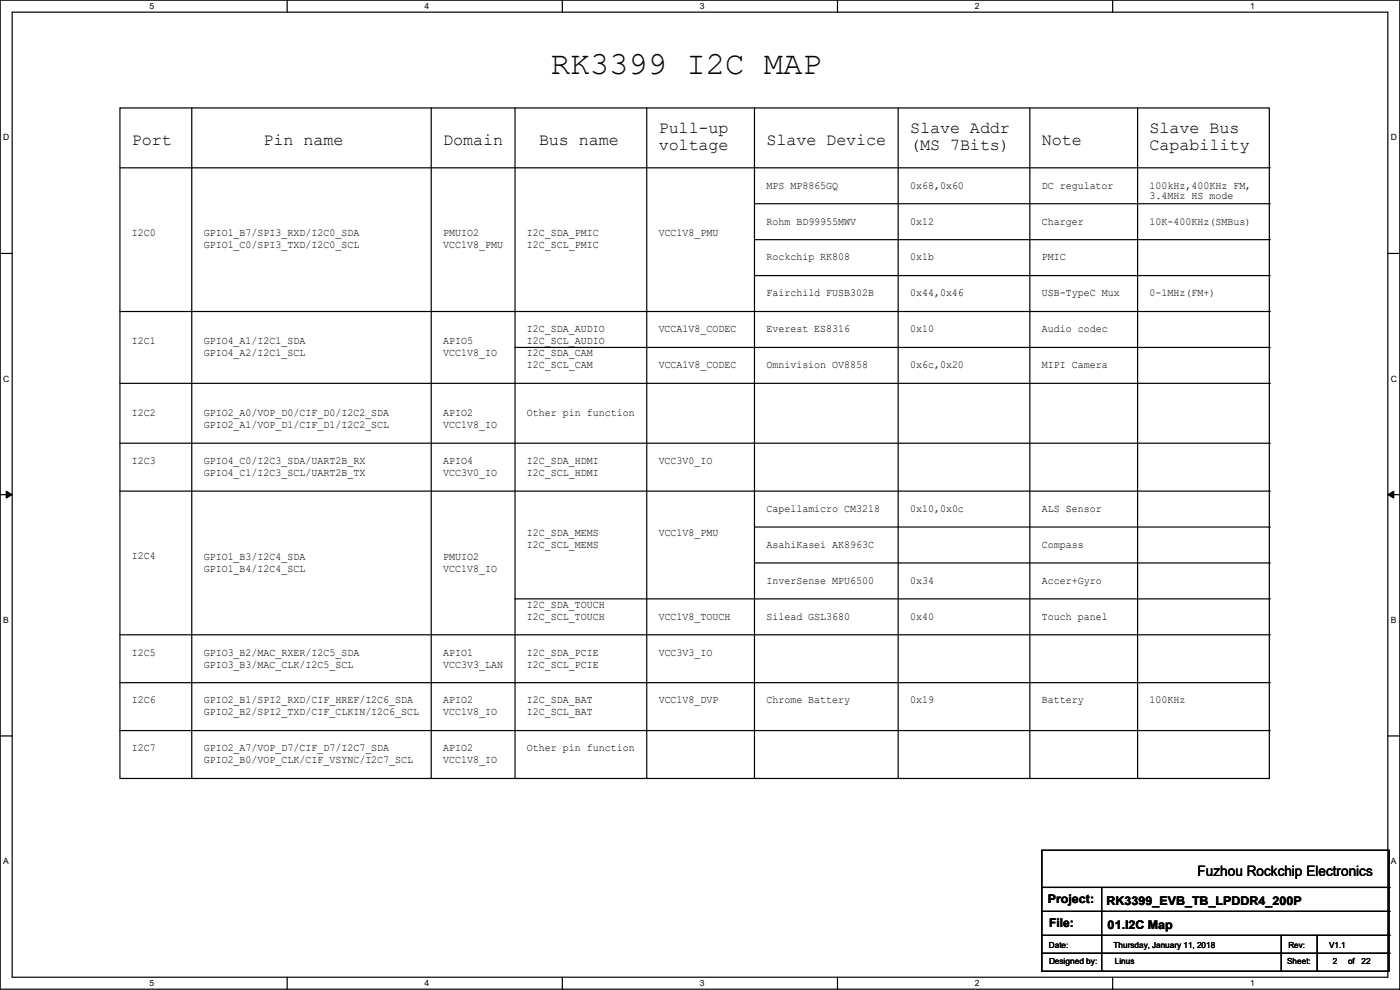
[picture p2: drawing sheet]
<svg xmlns="http://www.w3.org/2000/svg" width="297mm" height="210mm" viewBox="0 0 297 210" stroke-linecap="round" stroke-linejoin="round" font-family="sans-serif">
<defs><g id="words">
<text font-size="6.9" x="116.9" y="15.7">RK3399 I2C MAP</text>
<g font-size="3.6">
<text x="139.7" y="28.2">Pull-up</text>
<text x="193.1" y="28.2">Slave Addr</text>
<text x="243.9" y="28.2">Slave Bus</text>
<text x="28" y="30.8">Port</text>
<text x="55.9" y="30.8">Pin name</text>
<text x="94" y="30.8">Domain</text>
<text x="114.4" y="30.8">Bus name</text>
<text x="139.7" y="31.8">voltage</text>
<text x="162.6" y="30.8">Slave Device</text>
<text x="193.1" y="31.8">(MS 7Bits)</text>
<text x="221" y="30.8">Note</text>
<text x="243.9" y="31.8">Capability</text>
</g>
<text font-size="3" x="254" y="185.9">Fuzhou Rockchip Electronics</text>
<g font-size="2.5">
<text x="222.3" y="191.6">Project:</text>
<text x="234.7" y="191.9">RK3399_EVB_TB_LPDDR4_200P</text>
<text x="222.5" y="196.7">File:</text>
<text x="235" y="197">01.I2C Map</text>
</g>
<g font-size="2.3">
<text x="162.6" y="40">MPS MP8865GQ</text>
<text x="193.1" y="40">0x68,0x60</text>
<text x="221" y="40">DC regulator</text>
<text x="243.9" y="40">100kHz,400KHz FM,</text>
<text x="162.6" y="47.6">Rohm BD99955MWV</text>
<text x="193.1" y="47.6">0x12</text>
<text x="221" y="47.6">Charger</text>
<text x="243.9" y="42.3">3.4MHz HS mode</text>
<text x="243.9" y="47.6">10K-400KHz(SMBus)</text>
<text x="28" y="50.2">I2C0</text>
<text x="43.2" y="50.2">GPIO1_B7/SPI3_RXD/I2C0_SDA</text>
<text x="43.2" y="52.7">GPIO1_C0/SPI3_TXD/I2C0_SCL</text>
<text x="94" y="50.2">PMUIO2</text>
<text x="94" y="52.7">VCC1V8_PMU</text>
<text x="111.8" y="50.2">I2C_SDA_PMIC</text>
<text x="111.8" y="52.7">I2C_SCL_PMIC</text>
<text x="139.7" y="50.2">VCC1V8_PMU</text>
<text x="162.6" y="55.2">Rockchip RK808</text>
<text x="193.1" y="55.2">0x1b</text>
<text x="221" y="55.2">PMIC</text>
<text x="162.6" y="62.9">Fairchild FUSB302B</text>
<text x="193.1" y="62.9">0x44,0x46</text>
<text x="221" y="62.9">USB-TypeC Mux</text>
<text x="243.9" y="62.9">0-1MHz(FM+)</text>
<text x="111.8" y="70.5">I2C_SDA_AUDIO</text>
<text x="139.7" y="70.5">VCCA1V8_CODEC</text>
<text x="162.6" y="70.5">Everest ES8316</text>
<text x="193.1" y="70.5">0x10</text>
<text x="221" y="70.5">Audio codec</text>
<text x="28" y="73">I2C1</text>
<text x="43.2" y="75.6">GPIO4_A2/I2C1_SCL</text>
<text x="43.2" y="73">GPIO4_A1/I2C1_SDA</text>
<text x="94" y="73">APIO5</text>
<text x="94" y="75.6">VCC1V8_IO</text>
<text x="111.8" y="73">I2C_SCL_AUDIO</text>
<text x="111.8" y="75.6">I2C_SDA_CAM</text>
<text x="111.8" y="78.1">I2C_SCL_CAM</text>
<text x="139.7" y="78.1">VCCA1V8_CODEC</text>
<text x="162.6" y="78.1">Omnivision OV8858</text>
<text x="193.1" y="78.1">0x6c,0x20</text>
<text x="221" y="78.1">MIPI Camera</text>
<text x="28" y="88.3">I2C2</text>
<text x="43.2" y="88.3">GPIO2_A0/VOP_D0/CIF_D0/I2C2_SDA</text>
<text x="94" y="88.3">APIO2</text>
<text x="111.8" y="88.3">Other pin function</text>
<text x="43.2" y="90.8">GPIO2_A1/VOP_D1/CIF_D1/I2C2_SCL</text>
<text x="94" y="90.8">VCC1V8_IO</text>
<text x="28" y="98.4">I2C3</text>
<text x="43.2" y="98.4">GPIO4_C0/I2C3_SDA/UART2B_RX</text>
<text x="43.2" y="101">GPIO4_C1/I2C3_SCL/UART2B_TX</text>
<text x="94" y="98.4">APIO4</text>
<text x="94" y="101">VCC3V0_IO</text>
<text x="111.8" y="101">I2C_SCL_HDMI</text>
<text x="111.8" y="98.4">I2C_SDA_HDMI</text>
<text x="139.7" y="98.4">VCC3V0_IO</text>
<text x="111.8" y="113.7">I2C_SDA_MEMS</text>
<text x="139.7" y="113.7">VCC1V8_PMU</text>
<text x="162.6" y="108.6">Capellamicro CM3218</text>
<text x="193.1" y="108.6">0x10,0x0c</text>
<text x="221" y="108.6">ALS Sensor</text>
<text x="28" y="118.5">I2C4</text>
<text x="43.2" y="118.7">GPIO1_B3/I2C4_SDA</text>
<text x="94" y="118.7">PMUIO2</text>
<text x="111.8" y="116.2">I2C_SCL_MEMS</text>
<text x="162.6" y="116.2">AsahiKasei AK8963C</text>
<text x="221" y="116.2">Compass</text>
<text x="43.2" y="121.3">GPIO1_B4/I2C4_SCL</text>
<text x="94" y="121.3">VCC1V8_IO</text>
<text x="162.6" y="123.8">InverSense MPU6500</text>
<text x="193.1" y="123.8">0x34</text>
<text x="221" y="123.8">Accer+Gyro</text>
<text x="111.8" y="131.4">I2C_SCL_TOUCH</text>
<text x="111.8" y="128.9">I2C_SDA_TOUCH</text>
<text x="139.7" y="131.4">VCC1V8_TOUCH</text>
<text x="162.6" y="131.4">Silead GSL3680</text>
<text x="193.1" y="131.4">0x40</text>
<text x="221" y="131.4">Touch panel</text>
<text x="28" y="139.1">I2C5</text>
<text x="43.2" y="141.6">GPIO3_B3/MAC_CLK/I2C5_SCL</text>
<text x="43.2" y="139.1">GPIO3_B2/MAC_RXER/I2C5_SDA</text>
<text x="94" y="139.1">APIO1</text>
<text x="94" y="141.6">VCC3V3_LAN</text>
<text x="111.8" y="139.1">I2C_SDA_PCIE</text>
<text x="111.8" y="141.6">I2C_SCL_PCIE</text>
<text x="139.7" y="139.1">VCC3V3_IO</text>
<text x="28" y="149.2">I2C6</text>
<text x="43.2" y="149.2">GPIO2_B1/SPI2_RXD/CIF_HREF/I2C6_SDA</text>
<text x="94" y="149.2">APIO2</text>
<text x="111.8" y="149.2">I2C_SDA_BAT</text>
<text x="139.7" y="149.2">VCC1V8_DVP</text>
<text x="162.6" y="149.2">Chrome Battery</text>
<text x="193.1" y="149.2">0x19</text>
<text x="221" y="149.2">Battery</text>
<text x="243.9" y="149.2">100KHz</text>
<text x="43.2" y="151.8">GPIO2_B2/SPI2_TXD/CIF_CLKIN/I2C6_SCL</text>
<text x="94" y="151.8">VCC1V8_IO</text>
<text x="111.8" y="151.8">I2C_SCL_BAT</text>
<text x="28" y="159.4">I2C7</text>
<text x="43.2" y="159.4">GPIO2_A7/VOP_D7/CIF_D7/I2C7_SDA</text>
<text x="43.2" y="161.9">GPIO2_B0/VOP_CLK/CIF_VSYNC/I2C7_SCL</text>
<text x="94" y="159.4">APIO2</text>
<text x="94" y="161.9">VCC1V8_IO</text>
<text x="111.8" y="159.4">Other pin function</text>
</g>
<g font-size="1.8">
<text x="31.7" y="1.9">5</text>
<text x="90.1" y="1.9">4</text>
<text x="148.5" y="1.9">3</text>
<text x="206.8" y="1.9">2</text>
<text x="265.2" y="1.9">1</text>
<text x=".7" y="29.8">D</text>
<text x="295.1" y="29.8">D</text>
<text x=".7" y="80.9">C</text>
<text x="295.1" y="80.9">C</text>
<text x=".7" y="132.1">B</text>
<text x="295.1" y="132.1">B</text>
<text x=".7" y="183.3">A</text>
<text x="295.1" y="183.3">A</text>
<text x="222.5" y="201">Date:</text>
<text x="236.3" y="201">Thursday, January 11, 2018</text>
<text x="273.3" y="201">Rev:</text>
<text x="282" y="201">V1.1</text>
<text x="31.7" y="209.2">5</text>
<text x="90.1" y="209.2">4</text>
<text x="148.5" y="209.2">3</text>
<text x="206.8" y="209.2">2</text>
<text x="222.5" y="204.6">Designed by:</text>
<text x="236.5" y="204.6">Linus</text>
<text x="265.2" y="209.2">1</text>
<text x="273.1" y="204.6">Sheet:</text>
<text x="282.7" y="204.6">2</text>
<text x="286" y="204.6">of</text>
<text x="288.8" y="204.6">22</text>
</g>
</g></defs>
<path d="M0 0h297v209.8h-297zM2.6 2.6h291.8v204.7h-291.8z" fill="none" stroke="#000" stroke-width=".25"/>
<g fill="#fff">
<path d="M31.7 .3h1v2h-1z"/>
<path d="M31.7 207.6h1v1.9h-1z"/>
</g>
<path d="M60.9 0v2.6M60.9 207.3v2.5" fill="none" stroke="#000" stroke-width=".25"/>
<g fill="#fff">
<path d="M90.1 .3h1v2h-1z"/>
<path d="M90.1 207.6h1v1.9h-1z"/>
</g>
<path d="M119.3 0v2.6M119.3 207.3v2.5" fill="none" stroke="#000" stroke-width=".25"/>
<g fill="#fff">
<path d="M148.5 .3h.9v2h-.9z"/>
<path d="M148.5 207.6h.9v1.9h-.9z"/>
</g>
<path d="M177.7 0v2.6M177.7 207.3v2.5" fill="none" stroke="#000" stroke-width=".25"/>
<g fill="#fff">
<path d="M206.8 .3h1v2h-1z"/>
<path d="M206.8 207.6h1v1.9h-1z"/>
</g>
<path d="M236.1 0v2.6M236.1 207.3v2.5" fill="none" stroke="#000" stroke-width=".25"/>
<g fill="#fff">
<path d="M265.2 .3h1v2h-1z"/>
<path d="M265.2 207.6h1v1.9h-1z"/>
<path d="M.7 28.2h1.2v1.9h-1.2z"/>
<path d="M295.1 28.2h1.2v1.9h-1.2z"/>
<path d="M.7 79.3h1.2v2h-1.2z"/>
<path d="M295.1 79.3h1.2v2h-1.2z"/>
</g>
<path d="M0 53.8h2.6M294.4 53.8h2.6" fill="none" stroke="#000" stroke-width=".25"/>
<g fill="#fff">
<path d="M.7 130.5h1.2v2h-1.2z"/>
<path d="M295.1 130.5h1.1v2h-1.1z"/>
</g>
<path d="M0 104.9h2.6M294.4 104.9h2.6" fill="none" stroke="#000" stroke-width=".25"/>
<path d="M1.3 104.2l1.3 .7-1.3 .8zM294.4 104.9l1.3-.7v1.5z" fill="#000" stroke="#000" stroke-width=".21"/>
<g fill="#fff">
<path d="M.7 181.7h1.2v2h-1.2z"/>
<path d="M295.1 181.7h1.1v2h-1.1z"/>
</g>
<g fill="none" stroke="#000" stroke-width=".25">
<path d="M25.4 22.9h243.9v142.2h-243.9zM25.4 35.6h243.9M40.7 22.9v142.2M91.5 22.9v142.2M109.3 22.9v142.2M137.2 22.9v142.2M160.1 22.9v142.2M190.5 22.9v142.2M218.5 22.9v142.2M241.3 22.9v142.2M269.3 35.6h.1M160.1 43.2h109.2"/>
<path d="M160.1 50.8h109.2M160.1 58.5h109.2M269.3 43.2h.1M269.3 50.8h.1M269.3 58.5h.1M25.4 66.1h243.9M109.3 73.7h160M269.3 66.1h.1M269.3 73.7h.1M25.4 81.3h243.9M25.4 94h243.9M269.3 81.3h.1"/>
<path d="M269.3 94h.1M25.4 104.2h243.9M160.1 111.8h109.2M160.1 119.4h109.2M269.3 104.2h.1M269.3 111.8h.1M269.3 119.4h.1M25.4 134.7h243.9M109.3 127h160M269.3 127h.1M269.3 134.7h.1M0 156.1h2.6"/>
<path d="M25.4 144.8h243.9M25.4 155h243.9M269.3 144.8h.1M269.3 155h.1M294.4 156.1h2.6M40.7 165.1h.1M91.5 165.1h.1M109.3 165.1h.1M137.2 165.1h.1M160.1 165.1h.1M190.5 165.1h.1M218.5 165.1h.1"/>
<path d="M241.3 165.1h.1M221 180.4h73.7v25.6h-73.7zM221 188.3h73.7M221 193.3h73.7M221 198.4h73.7M233.7 188.3v17.7M271.8 198.4v7.6M279.4 198.4v7.6M294.7 188.3h.1M294.7 193.3h.1M294.7 198.4h.1M221 202.2h73.7"/>
<path d="M233.7 206h.1M271.8 206h.1M279.4 206h.1M294.7 202.2h.1"/>
</g>
<use href="#words"/>
</svg>
